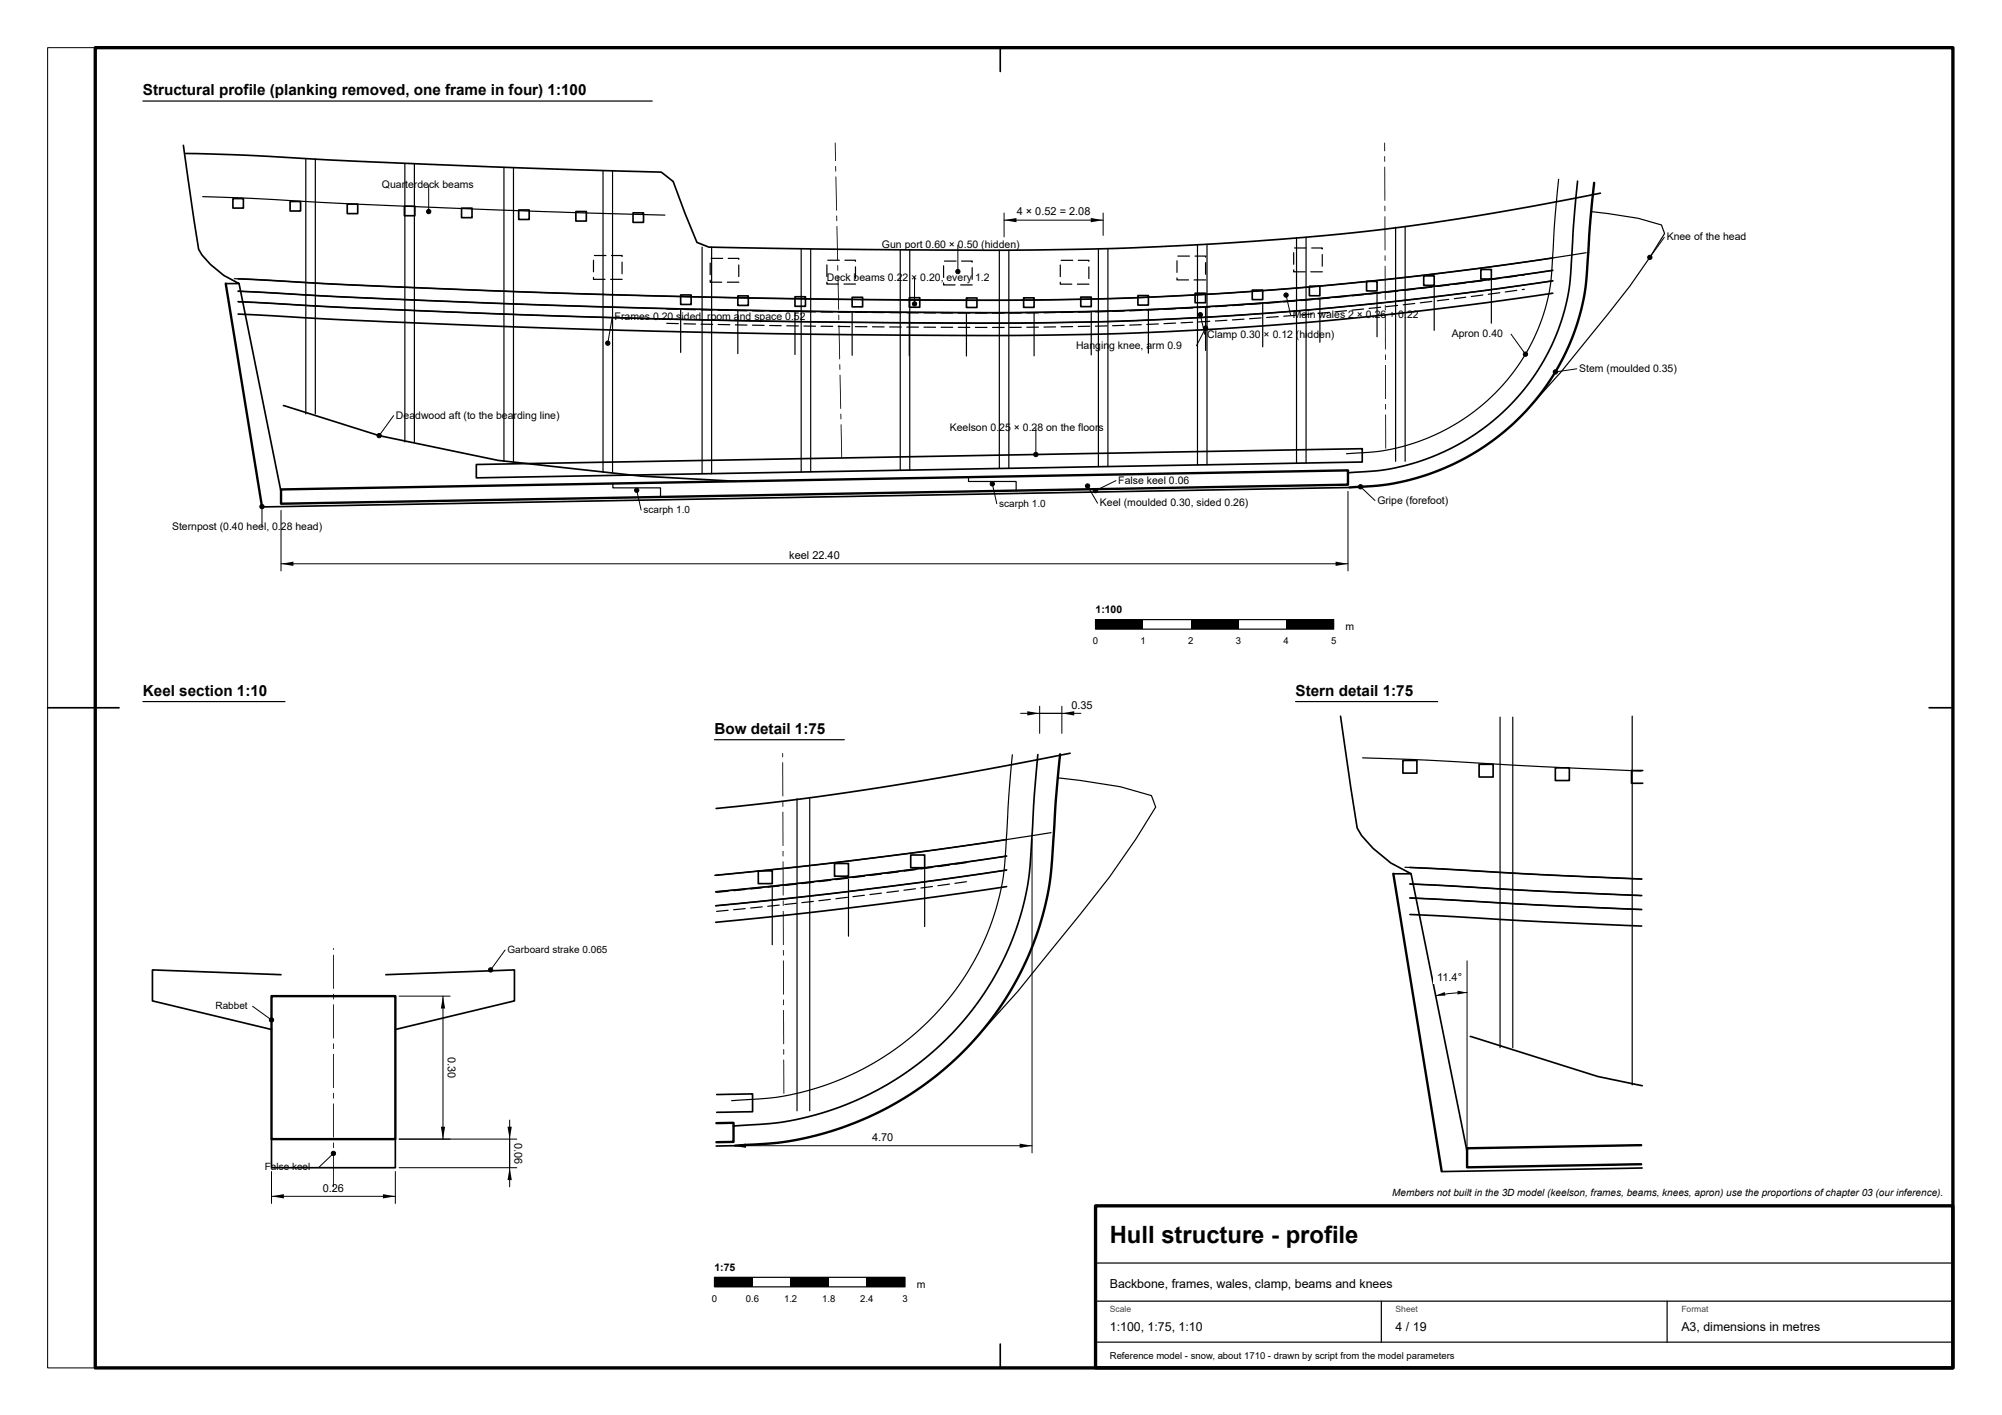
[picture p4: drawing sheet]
<svg xmlns="http://www.w3.org/2000/svg" width="420mm" height="297mm" viewBox="0 0 420 297" stroke-linecap="round" stroke-linejoin="round" font-family="sans-serif">
<defs><g id="words">
<text font-size="5" x="232.9" y="260.9">Hull structure - profile</text>
<g font-size="3.2">
<text x="30" y="20">Structural profile (planking removed, one frame in four) 1:100</text>
<text x="30" y="146.1">Keel section 1:10</text>
<text x="271.9" y="146.1">Stern detail 1:75</text>
<text x="150" y="154.1">Bow detail 1:75</text>
</g>
<g font-size="2.6">
<text x="232.9" y="270.3">Backbone, frames, wales, clamp, beams and knees</text>
<text x="232.9" y="279.4">1:100, 1:75, 1:10</text>
<text x="292.9" y="279.4">4 / 19</text>
<text x="352.9" y="279.4">A3, dimensions in metres</text>
</g>
<g font-size="2.3">
<text x="213.4" y="45.2">4 × 0.52 = 2.08</text>
<text x="165.7" y="117.3">keel 22.40</text>
<text x="224.9" y="148.7">0.35</text>
<text x="301.6" y="205.8">11.4°</text>
<text x="94" y="221.9" transform="rotate(90 94 221.9)">0.30</text>
<text x="108" y="239.9" transform="rotate(90 108 239.9)">0.06</text>
<text x="183" y="239.5">4.70</text>
<text x="67.7" y="250.1">0.26</text>
</g>
<g font-size="2.2">
<text x="80.2" y="39.5">Quar</text>
<text x="85" y="39.5">terde</text>
<text x="90.1" y="39.5">ck beams</text>
<text x="185.1" y="52.1">Gun port 0.60 ×</text>
<text x="201.1" y="52.1">0.50 (hidden)</text>
<text x="349.8" y="50.5">Knee of the head</text>
<text x="173.6" y="58.9">Deck beams 0.2</text>
<text x="189.4" y="58.9">2</text>
<text x="191.3" y="58.9">×</text>
<text x="193.2" y="58.9">0.20, every 1.2</text>
<text x="129" y="67.2">Frames 0.20 s</text>
<text x="143.1" y="67.2">ided,</text>
<text x="148.4" y="67.2">room a</text>
<text x="155.3" y="67.2">nd space 0.52</text>
<text x="253.4" y="70.8">Clamp 0.30</text>
<text x="265.2" y="70.8">× 0.12 (</text>
<text x="271.4" y="66.7">Ma</text>
<text x="272.7" y="70.8">hi</text>
<text x="274.4" y="66.7">in wales 2 × 0.26</text>
<text x="274.5" y="70.8">dden)</text>
<text x="291.6" y="66.7">+</text>
<text x="293.5" y="66.7">0.</text>
<text x="295.3" y="66.7">22</text>
<text x="304.7" y="70.8">Apron 0.40</text>
<text x="225.8" y="73.2">Hang</text>
<text x="231.1" y="73.2">in</text>
<text x="232.8" y="73.2">g knee, arm 0.9</text>
<text x="331.5" y="78.1">Stem (moulded 0.35)</text>
<text x="83.1" y="87.9">Dea</text>
<text x="87.1" y="87.9">dwood aft (to the bea</text>
<text x="107.8" y="87.9">rding line)</text>
<text x="199.3" y="90.5">Keelson 0.25</text>
<text x="212.8" y="90.5">× 0.2</text>
<text x="217.7" y="90.5">8 on the floor</text>
<text x="230.6" y="90.5">s</text>
<text x="234.7" y="101.5">False keel 0.06</text>
<text x="230.9" y="106.3">Keel (moulded 0.30, sided 0.26)</text>
<text x="289.1" y="105.7">Gripe (forefoot)</text>
<text x="36.1" y="111.3">Sternpost (0.40 heel, 0.28 head)</text>
<text x="229.9" y="128.7">1:100</text>
<text x="282.4" y="132.3">m</text>
<text x="150" y="266.7">1:75</text>
<text x="192.4" y="270.3">m</text>
</g>
<g font-size="2.1">
<text x="135.1" y="107.7">scarph 1.0</text>
<text x="209.7" y="106.4">scarph 1.0</text>
<text x="106.5" y="200">Garboard strake 0.065</text>
<text x="45.2" y="211.8">Rabbet</text>
<text x="55.6" y="245.6">False keel</text>
<text x="292.2" y="251.1">Members not built in the 3D model (keelson, frames, beams, knees, apron) use the proportions ofchapter 03 (our inference).</text>
</g>
<g font-size="2">
<text x="229.4" y="135.3">0</text>
<text x="239.4" y="135.3">1</text>
<text x="249.4" y="135.3">2</text>
<text x="259.4" y="135.3">3</text>
<text x="269.4" y="135.3">4</text>
<text x="279.4" y="135.3">5</text>
<text x="149.4" y="273.3">0</text>
<text x="156.6" y="273.3">0.6</text>
<text x="164.6" y="273.3">1.2</text>
<text x="172.6" y="273.3">1.8</text>
<text x="180.6" y="273.3">2.4</text>
<text x="189.4" y="273.3">3</text>
<text x="232.9" y="285.3">Reference model - snow, about 1710 - drawn by script from the model parameters</text>
</g>
<g font-size="1.8" fill="#444">
<text x="232.9" y="275.3">Scale</text>
<text x="292.9" y="275.3">Sheet</text>
<text x="352.9" y="275.3">Format</text>
</g>
</g></defs>
<g fill="none" stroke="#000" stroke-width=".25">
<path d="M30 21.2h106.9M64.2 33.4v53.5M66.2 33.4v53.5M85 34.3v58.5M87 34.3v58.5M105.8 35.2v61.7M107.8 35.2v61.7M126.6 35.8v63.4M128.6 35.8v63.4M327.1 37.6l-.6 7-.4 6.5a54.1 54.1 0 0 1-2.1 14.6 42.7 42.7 0 0 1-40.5 29.5h-.9M42.5 41.3l10.3 .3 17.8 1 28.1 1.2 40.9 1.3M147.4 51.9v47.5"/>
<path d="M149.4 51.9v47.5M168.2 52.2v46.9M170.2 52.2v46.9M189 52.4v46.3M191 52.4v46.3M209.7 52.5v45.8M211.7 52.5v45.8M230.5 52.2v45.8M232.5 52.2v45.8M251.3 51.3v46.3M253.3 51.3v46.3M272.1 49.9v47.3"/>
<path d="M274.1 49.9v47.3M292.9 47.7v49.1M294.9 47.7v49.1M313 58.8v9M325.9 56.7a784.3 784.3 0 0 1-132.7 8.9l-38.4-.5-41.9-1.1a2537.9 2537.9 0 0 1-62.9-2.9M325.9 58.9a784.3 784.3 0 0 1-132.7 8.9l-38.4-.5-41.9-1.1a2538 2538 0 0 1-62.9-2.9M332.9 53l-22.1 3.3-18.4 2.2-20.3 2-18.4 1.3a1035.6 1035.6 0 0 1-75.5 1l-36.9-.6-27.6-.8-36.9-1.5-27.6-1.4M334 44.4l9.8 1.4 4.9 1.4 .7 1.8-3.1 5-4.2 6-14.4 18-6.3 7M142.9 65v9M154.9 65.2v9M166.9 65.4v9M178.9 65.6v9"/>
<path d="M190.9 65.7v9M202.8 65.7v9M217 65.7v9M229 65.5v9M241 65.1v9M253 64.6v9M265 63.8v9M277 62.8v9M289 61.7v9M301 60.3v9M128.6 101.4v1h10v2M203.3 100.1v1h10v2"/>
<path d="M150 155.3h27.2M212.5 158.4l-1 13a139.5 139.5 0 0 1-1.3 14.6 56.6 56.6 0 0 1-54.4 44.9l-2.2 .1M271.9 147.3h29.8M286 159.1l13.6 .5 20.4 1.1 24.4 1.1M314.9 150.5v69.4M317.5 150.5v69.4M342.6 150.3v77.4M167.3 167.6v65.6M170 167.6v65.6M211.3 179.7a1124.2 1124.2 0 0 1-61.1 7.5M220.6 174.8a1108.7 1108.7 0 0 1-70.6 8.9M222 163.3l4.6 .5 8.6 1.3 6.5 1.9 .9 2.4-4.2 6.7-5.5 8-19.3 24-8.4 9.3"/>
<path d="M162.1 186.3v12M178.1 184.5v12M194.1 182.5v12M211.3 182.6a1098.2 1098.2 0 0 1-61.1 7.5M294.9 182l27 1.5 22.7 1M295.9 185.5l28 1.6 20.7 .9M295.9 188.5l28 1.5 20.7 .9"/>
</g>
<path d="M334.6 38.4l-.8 7.5-.3 5.5a62.2 62.2 0 0 1-2.4 16.5 49.9 49.9 0 0 1-47.1 34.4h-.8M47.4 59.5l7.6 46.8M59 102.7l223.9-4v3l-15.4 .3-208.5 3.7zM222.5 158.3l-1.1 13.6a151.9 151.9 0 0 1-1.5 16 66.3 66.3 0 0 1-64.6 52.5l-1 .1M292.4 183.4l10.2 62.4M150.4 235.8l3.6-.1v4l-3.6 .1M344.5 240.4l-36.6 .6v4l36.6-.6" fill="none" stroke="#000" stroke-width=".5"/>
<g fill="none" stroke="#000" stroke-width=".35">
<path d="M38.5 30.5l3.2 21.8a17.7 17.7 0 0 0 8.5 7.2h-2.8M39 32.2l12.5 .4 22.4 1.2 30 1.2 34.9 1.1 2.5 2 2.5 6.7 2.5 6.1 2.5 1 39.9 .5a826.2 826.2 0 0 0 87.3-2.8 536.4 536.4 0 0 0 59.9-9.1M331.1 38l-1.1 13.3a58.5 58.5 0 0 1-2.1 15.6 46.7 46.7 0 0 1-44.2 32.3h-.8M48.9 41.7h2.2v2h-2.2zM50.2 59.5l8.8 43.7M60.9 42.3h2.2v2h-2.2zM72.9 42.8h2.2v2h-2.2zM84.9 43.3h2.2v2h-2.2zM96.9 43.7h2.2v2h-2.2zM108.9 44.1h2.2v2h-2.2zM120.9 44.4h2.2v2h-2.2zM132.9 44.7h2.2v2h-2.2z"/>
<path d="M286.8 59.1h2.2v2h-2.2zM298.8 57.9h2.2v2h-2.2zM310.8 56.6h2.2v2h-2.2zM325.9 54.1a784.3 784.3 0 0 1-132.7 8.9l-38.4-.5-41.9-1.1a2538 2538 0 0 1-62.9-2.9M325.9 56.7a784.3 784.3 0 0 1-132.7 8.9l-38.4-.5-41.9-1.1a2537.9 2537.9 0 0 1-62.9-2.9M325.9 58.9a784.3 784.3 0 0 1-132.7 8.9l-38.4-.5-41.9-1.1a2538 2538 0 0 1-62.9-2.9M142.9 61.9h2.2v2h-2.2zM154.9 62.1h2.2v2h-2.2zM166.9 62.3h2.2v2h-2.2zM178.9 62.4h2.2v2h-2.2zM190.9 62.5h2.2v2h-2.2zM202.8 62.5h2.2v2h-2.2z"/>
<path d="M214.8 62.5h2.2v2h-2.2zM226.8 62.4h2.2v2h-2.2zM238.8 62h2.2v2h-2.2zM250.8 61.5h2.2v2h-2.2zM262.8 60.9h2.2v2h-2.2zM274.8 60.1h2.2v2h-2.2zM325.9 61.5a784.3 784.3 0 0 1-132.7 8.9l-38.4-.5-41.9-1.1a2538 2538 0 0 1-62.9-2.9M59.5 85.1l20.1 6.3 25 5.2 30 3.3 20 1.1M100 97.5l185.9-3.3v2.8l-19.5 .3-166.4 3zM282.9 102.3l-227.9 4.1M217.8 158.4l-1 13.3a143.2 143.2 0 0 1-1.3 15.3 62 62 0 0 1-60.4 49.3l-1.1 .1M224.6 158.1a732.1 732.1 0 0 1-74.3 11.6"/>
<path d="M281.4 150.3l3.5 23.5 .9 1.6 2.4 2.7 3.7 3 4.3 2.3h-3.8M294.5 159.6h2.9v2.7h-2.9zM191.2 179.5h2.9v2.6h-2.9zM211.3 176.2a1098.2 1098.2 0 0 1-61.1 7.5M211.3 179.7a1124.2 1124.2 0 0 1-61.1 7.5M310.5 160.4h2.9v2.7h-2.9zM326.4 161.2h3v2.6h-3zM344.8 161.7h-2.4v2.7h2.4M159.2 182.8h2.9v2.7h-2.9zM175.2 181.2h2.9v2.7h-2.9zM211.3 182.6a1098.2 1098.2 0 0 1-61.1 7.5M211.3 186.1a1124.2 1124.2 0 0 1-61.1 7.5"/>
<path d="M295.9 182.1l28 1.5 20.7 .9M295.9 185.5l28 1.6 20.7 .9M295.9 188.5l28 1.5 20.7 .9M295.9 192l28 1.5 20.7 .9M296.2 183.4l11.7 58.3M308.6 217.6l26.8 8.4 9.3 1.9M150.4 229.7l7.6-.1v3.7l-7.6 .2M154 240.5l-3.7 .1M344.7 245.2l-42.1 .7"/>
</g>
<g fill="none" stroke="#000" stroke-width=".21">
<path d="M90 38.8v5.6M192 58.2v5.6M201 51.4v5.6M210.7 44.7v5M210.7 46.2h20.8M231.5 44.7v4.7M349.3 49.8l-3 4.2M128.5 66.6l-.9 5.4M251.9 66.1l1 4.1M253 68.9l-1.9 3.7M269.9 61.9l1 4.2M317.1 70.1l3.1 4.2"/>
<path d="M331 77.4l-4.5 .7M82.6 87.2l-3 4.2M217.4 89.8v5.6M55 106.3v4.4M59 107.1v12.7M59 118.3h223.9M133.6 102.9l1 4.2M208.3 101.6l.9 4.1M228.3 102l2.1 3.6M234.2 100.9l-4.3 2.1M282.9 103.1v16.7M285.6 102.2l3 2.9"/>
<path d="M214.2 149.7h12.7M218.2 148.2v5.7M222.9 148.2v5.7M216.6 176.2v65.8M307.9 208.3l-3.9 .3-2.7 .4M154 240.5h62.6"/>
<circle cx="90" cy="44.4" r=".45"/>
<circle cx="201" cy="57" r=".45"/>
<circle cx="346.3" cy="54" r=".45"/>
<circle cx="127.6" cy="72" r=".45"/>
<circle cx="192" cy="63.8" r=".45"/>
<circle cx="251.9" cy="66.1" r=".45"/>
<circle cx="253" cy="68.9" r=".45"/>
<circle cx="269.9" cy="61.9" r=".45"/>
<circle cx="320.2" cy="74.3" r=".45"/>
<circle cx="326.5" cy="78.1" r=".45"/>
<circle cx="79.6" cy="91.4" r=".45"/>
<circle cx="217.4" cy="95.4" r=".45"/>
<circle cx="55" cy="106.3" r=".45"/>
<circle cx="133.6" cy="102.9" r=".45"/>
<circle cx="208.3" cy="101.6" r=".45"/>
<circle cx="228.3" cy="102" r=".45"/>
<circle cx="229.9" cy="103" r=".45"/>
<circle cx="285.6" cy="102.2" r=".45"/>
</g>
<g fill="#000">
<path d="M210.7 46.2l2.6-.4v.9zM228.9 45.8l2.6 .4-2.6 .5zM59 118.3l2.6-.4v.9zM280.3 117.9l2.6 .4-2.6 .5zM215.6 149.3l2.6 .4-2.6 .5zM222.9 149.7l2.6-.4v.9zM301.3 209l1.9-.8 .2 .8zM305.9 207.9l2 .4-2 .4zM154 240.5l2.6-.5v.9zM214 240l2.6 .5-2.6 .4z"/>
<path d="M128.1 58.5h2.5l.1 .1-.1 .2h-2.4zM130.5 54.9l.2 .1v2.4l-.1 .2-.2-.2zM128.3 53.5h2.3l.1 .3-.2 .1-.1-.3h.2v.2h-2.2zM124.7 53.5h2.5l.1 .1-.1 .2h-2.4zM124.5 54.5l.2 .1v2.4l-.1 .2-.2-.2zM124.5 58.1l.2 .1v.4h-.1v-.1h2.4l.1 .2-2.6 .1z"/>
<path d="M152.6 59.1h2.5l.1 .1-.1 .2h-2.4zM155 55.5l.2 .1v2.4l-.1 .2-.2-.2zM152.8 54.1h2.3l.1 .3-.3 .1v-.3h.2v.2h-2.2zM149.2 54.1h2.5l.1 .1-.1 .2h-2.4zM149 55.1l.2 .1v2.4l-.1 .2-.2-.2zM149 58.7l.2 .1v.4h-.1v-.1h2.4l.1 .2-2.6 .1z"/>
<path d="M177.1 59.5h2.5l.1 .1-.1 .2h-2.4zM179.5 55.9l.2 .1v2.4l-.1 .2-.2-.2zM177.3 54.5h2.3l.1 .3-.3 .1v-.3h.2v.1h-2.2zM173.7 54.5h2.5l.1 .1-.1 .1h-2.4zM173.5 55.5l.2 .1v2.4l-.1 .2-.2-.2zM173.5 59.1l.2 .1v.4h-.1v-.1h2.4l.1 .2h-2.6z"/>
<path d="M201.6 59.7h2.4l.2 .1-.2 .1h-2.4zM204 56.1l.2 .1v2.4l-.2 .1-.1-.1zM201.8 54.7h2.2l.2 .3-.3 .1v-.3h.1v.1h-2.2zM198.2 54.7h2.4l.2 .1-.2 .1h-2.4zM198 55.7l.2 .1v2.4l-.2 .1-.1-.1zM198 59.3l.2 .1v.4h-.2v-.1h2.4l.2 .2h-2.6z"/>
<path d="M226.1 59.6l2.4-.1 .2 .1-.2 .2h-2.4zM228.5 56h.2v2.4l-.2 .2-.1-.2zM226.3 54.6l2.2-.1 .2 .3-.3 .1v-.3h.1v.2h-2.2zM222.7 54.6l2.4-.1 .2 .1-.2 .2h-2.4zM222.5 55.6h.2v2.4l-.2 .2-.1-.2zM222.5 59.2h.2v.4h-.2v-.1h2.4l.2 .2-2.6 .1z"/>
<path d="M250.5 58.7l2.5-.1 .2 .2-.2 .1h-2.4zM252.9 55.1l.3 .1v2.4l-.2 .1-.1-.1zM250.7 53.7l2.3-.1 .2 .4h-.3v-.2h.1v.1h-2.2zM247.1 53.7l2.5-.1 .2 .2-.2 .1h-2.4zM246.9 54.7l.3 .1v2.4l-.2 .1-.1-.1zM246.9 58.3l.3 .1v.4h-.2v-.2h2.4l.2 .2-2.6 .1z"/>
<path d="M275 57l2.5-.1 .2 .2-.2 .1h-2.4zM277.4 53.4l.3 .1v2.4l-.2 .1-.1-.1zM275.2 52l2.3-.1 .2 .4h-.3v-.2h.1v.1h-2.2zM271.6 52l2.5-.1 .2 .2-.2 .1h-2.4zM271.4 53l.3 .1v2.4l-.2 .1-.1-.1zM271.4 56.6l.3 .1v.4h-.2v-.2h2.4l.1 .2-2.5 .1z"/>
<path d="M139.9 64.8h2.5l.1 .1-.1 .2-2.4-.1zM143.5 64.9h2.5l.1 .1-.1 .1h-2.4zM147.1 64.9l2.5 .1 .1 .1-.1 .1h-2.4zM150.7 65h2.5l.1 .2-.1 .1-2.4-.1zM154.3 65.1h2.5l.1 .1-.1 .2-2.4-.1zM157.9 65.2h2.5l.1 .1-.1 .1h-2.4zM161.5 65.2h2.5l.1 .2-.1 .1-2.4-.1zM165.1 65.3h2.5l.1 .1-.1 .1h-2.4zM168.7 65.3h2.5l.1 .2-.2 .1h-2.4zM172.3 65.4h2.5l.1 .1-.2 .1h-2.4zM175.9 65.4h2.4l.2 .1-.2 .2-2.4-.1zM179.5 65.5h2.4l.2 .1-.2 .1h-2.4zM183.1 65.5h2.4l.2 .1-.2 .1h-2.4zM186.7 65.5h2.4l.2 .1-.2 .2h-2.4zM190.3 65.6l2.4-.1 .2 .2-.2 .1h-2.4zM193.9 65.6h2.4l.2 .1-.2 .1h-2.4zM197.5 65.6h2.4l.2 .1-.2 .1h-2.4zM201.1 65.6h2.4l.2 .1-.2 .1h-2.4zM204.7 65.6h2.4l.2 .1-.2 .2-2.4-.1zM208.3 65.6h2.4l.2 .1-.2 .2h-2.4zM211.9 65.6h2.4l.2 .1-.2 .1h-2.4zM215.4 65.6l2.5-.1 .2 .2-.2 .1h-2.4zM219 65.6l2.5-.1 .2 .1-.2 .1-2.4 .1zM222.6 65.5l2.5-.1 .2 .2-.2 .1h-2.4zM226.2 65.4h2.5l.2 .1-.2 .1-2.4 .1zM229.8 65.4l2.5-.1 .2 .1-.2 .1-2.4 .1zM233.4 65.3l2.5-.1 .2 .1-.2 .1-2.4 .1zM237 65.2l2.5-.2 .1 .1-.1 .2-2.4 .1zM240.6 65l2.5-.1 .1 .1-.1 .1-2.4 .1zM244.2 64.9l2.5-.2 .1 .1-.1 .1-2.4 .2zM247.8 64.7l2.5-.2 .1 .1-.1 .2-2.4 .1zM251.4 64.5l2.5-.2 .1 .1-.1 .2-2.4 .1zM255 64.3l2.5-.2 .1 .1-.1 .2-2.4 .1zM258.6 64.1l2.5-.2 .1 .1-.1 .1-2.4 .2zM262.2 63.8l2.5-.2 .1 .1-.1 .2-2.4 .1zM265.8 63.6l2.5-.3 .1 .2-.1 .1-2.4 .2zM269.4 63.3l2.4-.2 .2 .1-.1 .1-2.4 .2zM273 63l2.4-.2 .2 .1-.1 .1-2.4 .2zM276.5 62.7l2.5-.3 .2 .1-.2 .2-2.4 .2zM280.1 62.4l2.5-.3 .1 .1-.1 .1-2.4 .3zM283.7 62l2.5-.3 .1 .2-.1 .1-2.4 .2zM287.3 61.7l2.5-.3 .1 .1-.1 .1-2.4 .3zM290.9 61.3l2.4-.3 .2 .1-.1 .1-2.4 .3zM294.4 60.9l2.5-.3 .1 .1-.1 .1-2.3 .3zM298 60.5l2.5-.4 .1 .2-.1 .1-2.4 .3zM301.6 60l2.5-.3 .1 .1-.1 .2-2.4 .3zM305.2 59.6l2.4-.3 .2 .1-.1 .1-2.4 .3zM308.7 59.2l2.5-.4 .1 .1-.1 .2-2.4 .3zM312.3 58.7l2.5-.4 .1 .1-.1 .2-2.4 .3zM315.9 58.2l2.4-.4 .2 .1-.1 .2-2.4 .3zM319.4 57.7l.5-.1 .1 .1-.5 .2z"/>
<path d="M139.9 67.8h2.5l.1 .1-.1 .2-2.4-.1zM143.5 67.9h2.5l.1 .1-.1 .1h-2.4zM147.1 68h2.5l.1 .1-.1 .1h-2.4zM150.7 68h2.5l.1 .2-.1 .1-2.4-.1zM154.3 68.1h2.5l.1 .1-.1 .2-2.4-.1zM157.9 68.2h2.5l.1 .1-.1 .1h-2.4zM161.5 68.2h2.5l.1 .2-.1 .1-2.4-.1zM165.1 68.3h2.5l.1 .1-.1 .1h-2.4zM168.7 68.3h2.5l.1 .2-.2 .1h-2.4zM172.3 68.4h2.5l.1 .1-.2 .1h-2.4zM175.9 68.4h2.4l.2 .1-.2 .2-2.4-.1zM179.5 68.5h2.4l.2 .1-.2 .1h-2.4zM183.1 68.5h2.4l.2 .1-.2 .1h-2.4zM186.7 68.5h2.4l.2 .1-.2 .2h-2.4zM190.3 68.6l2.4-.1 .2 .2-.2 .1h-2.4zM193.9 68.6h2.4l.2 .1-.2 .1h-2.4zM197.5 68.6h2.4l.2 .1-.2 .1h-2.4zM201.1 68.6h2.4l.2 .1-.2 .1h-2.4zM204.7 68.6h2.4l.2 .1-.2 .2-2.4-.1zM208.3 68.6h2.4l.2 .1-.2 .2h-2.4zM211.9 68.6h2.4l.2 .1-.2 .1h-2.4zM215.4 68.6l2.5-.1 .2 .2-.2 .1h-2.4zM219 68.6l2.5-.1 .2 .1-.2 .1-2.4 .1zM222.6 68.5l2.5-.1 .2 .2-.2 .1h-2.4zM226.2 68.4h2.5l.2 .1-.2 .1-2.4 .1zM229.8 68.4l2.5-.1 .2 .1-.2 .1-2.4 .1zM233.4 68.3l2.5-.1 .2 .1-.2 .1-2.4 .1zM237 68.2l2.5-.2 .1 .1-.1 .2-2.4 .1zM240.6 68l2.5-.1 .1 .1-.1 .1-2.4 .1zM244.2 67.9l2.5-.2 .1 .1-.1 .1-2.4 .2zM247.8 67.7l2.5-.2 .1 .1-.1 .2-2.4 .1zM251.4 67.5l2.5-.2 .1 .1-.1 .2-2.4 .1zM255 67.3l2.5-.2 .1 .1-.1 .2-2.4 .1zM258.6 67.1l2.5-.2 .1 .1-.1 .1-2.4 .2zM262.2 66.8l2.5-.2 .1 .1-.1 .2-2.4 .1zM265.8 66.6l2.5-.3 .1 .2-.1 .1-2.4 .2zM269.4 66.3l2.4-.2 .2 .1-.1 .1-2.4 .2zM273 66l2.4-.2 .2 .1-.1 .1-2.4 .2zM276.5 65.7l2.5-.3 .2 .2-.2 .1-2.4 .2zM280.1 65.4l2.5-.3 .1 .1-.1 .1-2.4 .3zM283.7 65l2.5-.3 .1 .2-.1 .1-2.4 .2zM287.3 64.7l2.5-.3 .1 .1-.1 .1-2.4 .3zM290.9 64.3l2.4-.3 .2 .1-.1 .1-2.4 .3zM294.4 63.9l2.5-.3 .1 .1-.1 .1-2.3 .3zM298 63.5l2.5-.4 .1 .2-.1 .1-2.4 .3zM301.6 63.1l2.5-.4 .1 .1-.1 .2-2.4 .3zM305.2 62.6l2.4-.3 .2 .1-.1 .1-2.4 .3zM308.7 62.2l2.5-.4 .1 .1-.1 .2-2.4 .3zM312.3 61.7l2.5-.4 .1 .1-.1 .2-2.4 .3zM315.9 61.2l2.4-.4 .2 .1-.1 .2-2.4 .3zM319.4 60.7l.5-.1 .1 .1-.5 .2z"/>
<path d="M176.5 89.1h.1l.1 7.1zM176.4 86.9h.2l-.1 1.1zM176.2 78.7h.2l.1 7.1zM176.2 76.5h.2l-.1 1.1zM176 68.3h.2v7.1zM176 66.1h.1v1.1zM175.8 57.9h.2v7.1zM175.8 55.7h.1v1.1zM175.6 47.5h.2v7.1zM175.6 45.3h.1l-.1 1.1zM175.4 37.1h.1l.1 7.1zM175.3 34.9h.2l-.1 1.1zM175.2 30h.2v3.8z"/>
<path d="M290.8 87l.1 .1v7.1zM290.8 84.8l.1 .1-.1 1.1zM290.7 76.6l.2 .1-.1 7.1zM290.7 74.4l.2 .1-.1 1.1zM290.7 66.2l.1 .1v7.1zM290.7 64l.1 .1v1.1zM290.7 55.8l.1 .1-.1 7.1zM290.6 53.6l.2 .1-.1 1.1zM290.6 45.4l.2 .1-.1 7.1zM290.6 43.2l.2 .1-.1 1.1zM290.6 35l.1 .1v7.1zM290.6 32.8l.1 .1-.1 1.1zM290.6 29.9l.1 .1-.1 1.8z"/>
<path d="M150.3 187.2l2.5-.3 .1 .2-.1 .1-2.4 .2zM153.9 186.9l2.5-.3 .1 .1-.1 .1-2.4 .3zM157.5 186.5l2.4-.3 .2 .1-.1 .2-2.4 .2zM161.1 186.2l2.4-.3 .2 .1-.1 .1-2.4 .3zM164.6 185.8l2.5-.3 .1 .1-.1 .1-2.4 .3zM168.2 185.4l2.5-.3 .1 .1-.1 .1-2.4 .3zM171.8 185l2.5-.3 .1 .1-.1 .1-2.4 .3zM175.4 184.6l2.4-.4 .2 .1-.1 .2-2.4 .3zM178.9 184.1l2.5-.3 .1 .1-.1 .1-2.3 .3zM182.5 183.7l2.5-.4 .1 .2-.1 .1-2.4 .3zM186.1 183.2l2.4-.3 .2 .1-.1 .1-2.4 .3zM189.7 182.8l2.4-.4 .2 .1-.2 .2-2.3 .3zM193.2 182.3l2.5-.4 .1 .2-.1 .1-2.4 .3zM196.8 181.8l2.4-.3 .2 .1-.1 .1-2.4 .3zM200.3 181.3l2.5-.4 .1 .2-.1 .1-2.3 .3z"/>
<path d="M150.3 191.2l2.5-.3 .1 .2-.1 .1-2.4 .2zM153.9 190.9l2.5-.3 .1 .1-.1 .1-2.4 .3zM157.5 190.5l2.4-.3 .2 .1-.1 .2-2.4 .2zM161.1 190.2l2.4-.3 .2 .1-.1 .1-2.4 .3zM164.6 189.8l2.5-.3 .1 .1-.1 .1-2.4 .3zM168.2 189.4l2.5-.3 .1 .1-.1 .1-2.4 .3zM171.8 189l2.5-.3 .1 .1-.1 .1-2.4 .3zM175.4 188.6l2.4-.4 .2 .1-.1 .2-2.4 .3zM178.9 188.1l2.5-.3 .1 .1-.1 .1-2.3 .3zM182.5 187.7l2.5-.4 .1 .2-.1 .1-2.4 .3zM186.1 187.2l2.4-.3 .2 .1-.1 .1-2.4 .3zM189.7 186.8l2.4-.4 .2 .1-.2 .2-2.3 .3zM193.2 186.3l2.5-.3 .1 .1-.1 .1-2.4 .3zM196.8 185.8l2.4-.3 .2 .1-.1 .1-2.4 .3zM200.3 185.3l2.5-.3 .1 .1-.1 .1-2.3 .3z"/>
<path d="M164.4 222.4l.2 .1-.1 7.1zM164.4 220.2l.2 .1-.1 1.1zM164.4 212l.2 .1-.1 7.1zM164.4 209.8l.1 .1v1.1zM164.4 201.6l.1 .1v7.1zM164.4 199.4l.1 .1-.1 1.1zM164.3 191.2h.2v.6l-.1 6.6zM164.3 189l.2 .1-.1 1.1zM164.3 180.8l.1 .1v7.1zM164.3 178.6l.1 .1-.1 1.1zM164.3 170.4l.1 .1-.1 7.1zM164.2 168.2l.2 .1-.1 1.1zM164.2 160l.2 .1-.1 7.1zM164.2 158.1h.2l-.1 .9z"/>
<circle cx="90" cy="44.4" r=".45"/>
<circle cx="201" cy="57" r=".45"/>
<circle cx="346.3" cy="54" r=".45"/>
<circle cx="127.6" cy="72" r=".45"/>
<circle cx="192" cy="63.8" r=".45"/>
<circle cx="251.9" cy="66.1" r=".45"/>
<circle cx="253" cy="68.9" r=".45"/>
<circle cx="269.9" cy="61.9" r=".45"/>
<circle cx="320.2" cy="74.3" r=".45"/>
<circle cx="326.5" cy="78.1" r=".45"/>
<circle cx="79.6" cy="91.4" r=".45"/>
<circle cx="217.4" cy="95.4" r=".45"/>
<circle cx="55" cy="106.3" r=".45"/>
<circle cx="133.6" cy="102.9" r=".45"/>
<circle cx="208.3" cy="101.6" r=".45"/>
<circle cx="228.3" cy="102" r=".45"/>
<circle cx="229.9" cy="103" r=".45"/>
<circle cx="285.6" cy="102.2" r=".45"/>
</g>
<path d="M300.9 203.7h6.7v2.8h-6.7z" fill="#fff"/>
<g fill="none" stroke="#000" stroke-width=".21">
<path d="M10 10h399.9v277.1h-399.9zM106 199.4l-3 4.2M53 211.2l4 2.9M83.8 209.1h10.7M93 209.1v30M307.9 201.7v40M83.8 239.1h24.7M107 235.1v14M57 245.9v6.7M57 251.1h26M70 242.1l-3.1 2.9M83 245.9v6.7"/>
<path d="M83.8 245.1h24.7"/>
<circle cx="57" cy="214.1" r=".45"/>
<circle cx="103" cy="203.6" r=".45"/>
<circle cx="70" cy="242.1" r=".45"/>
</g>
<path d="M229.9 130.1h50v2h-50zM30 147.3h29.8M150 268.1h40v2h-40zM229.9 265.1h180M229.9 273.1h180M289.9 273.1v8.6M349.9 273.1v8.6M229.9 281.7h180" fill="none" stroke="#000" stroke-width=".25"/>
<path d="M57 209.1h26v30h-26z" fill="none" stroke="#000" stroke-width=".5"/>
<path d="M209.9 10v5M10 148.6h15M404.9 148.6h5M59 204.6l-27-1v6.5l25 6M81 204.6l27-1v6.5l-25 6M57 239.1h26v6h-26zM209.9 282.1v5" fill="none" stroke="#000" stroke-width=".35"/>
<g fill="#000">
<path d="M229.9 130.1h10v2h-10zM249.9 130.1h10v2h-10zM269.9 130.1h10v2h-10zM93 209.1l.4 2.6h-.9zM92.5 236.5h.9l-.4 2.6zM106.5 236.5h.9l-.4 2.6zM57 251.1l2.6-.4v.9zM80.4 250.7l2.6 .4-2.6 .5zM107 245.1l.4 2.6h-.9zM150 268.1h8v2h-8zM166 268.1h8v2h-8zM182 268.1h8v2h-8z"/>
<path d="M69.9 242l.2 .1-.1 7.1zM69.9 239.8l.2 .1-.1 1.1zM69.9 231.6l.2 .1-.1 7.1zM69.9 229.4l.2 .1-.1 1.1zM69.9 221.2l.2 .1-.1 7.1zM69.9 219l.2 .1-.1 1.1zM69.9 210.8l.2 .1-.1 7.1zM69.9 208.6l.2 .1-.1 1.1zM69.9 200.4l.2 .1-.1 7.1zM69.9 199l.2 .1-.1 .3z"/>
<circle cx="57" cy="214.1" r=".45"/>
<circle cx="103" cy="203.6" r=".45"/>
<circle cx="70" cy="242.1" r=".45"/>
</g>
<path d="M20 10h389.9v277.1h-389.9zM229.9 253.1h180v34h-180z" fill="none" stroke="#000" stroke-width=".7"/>
<use href="#words"/>
</svg>
